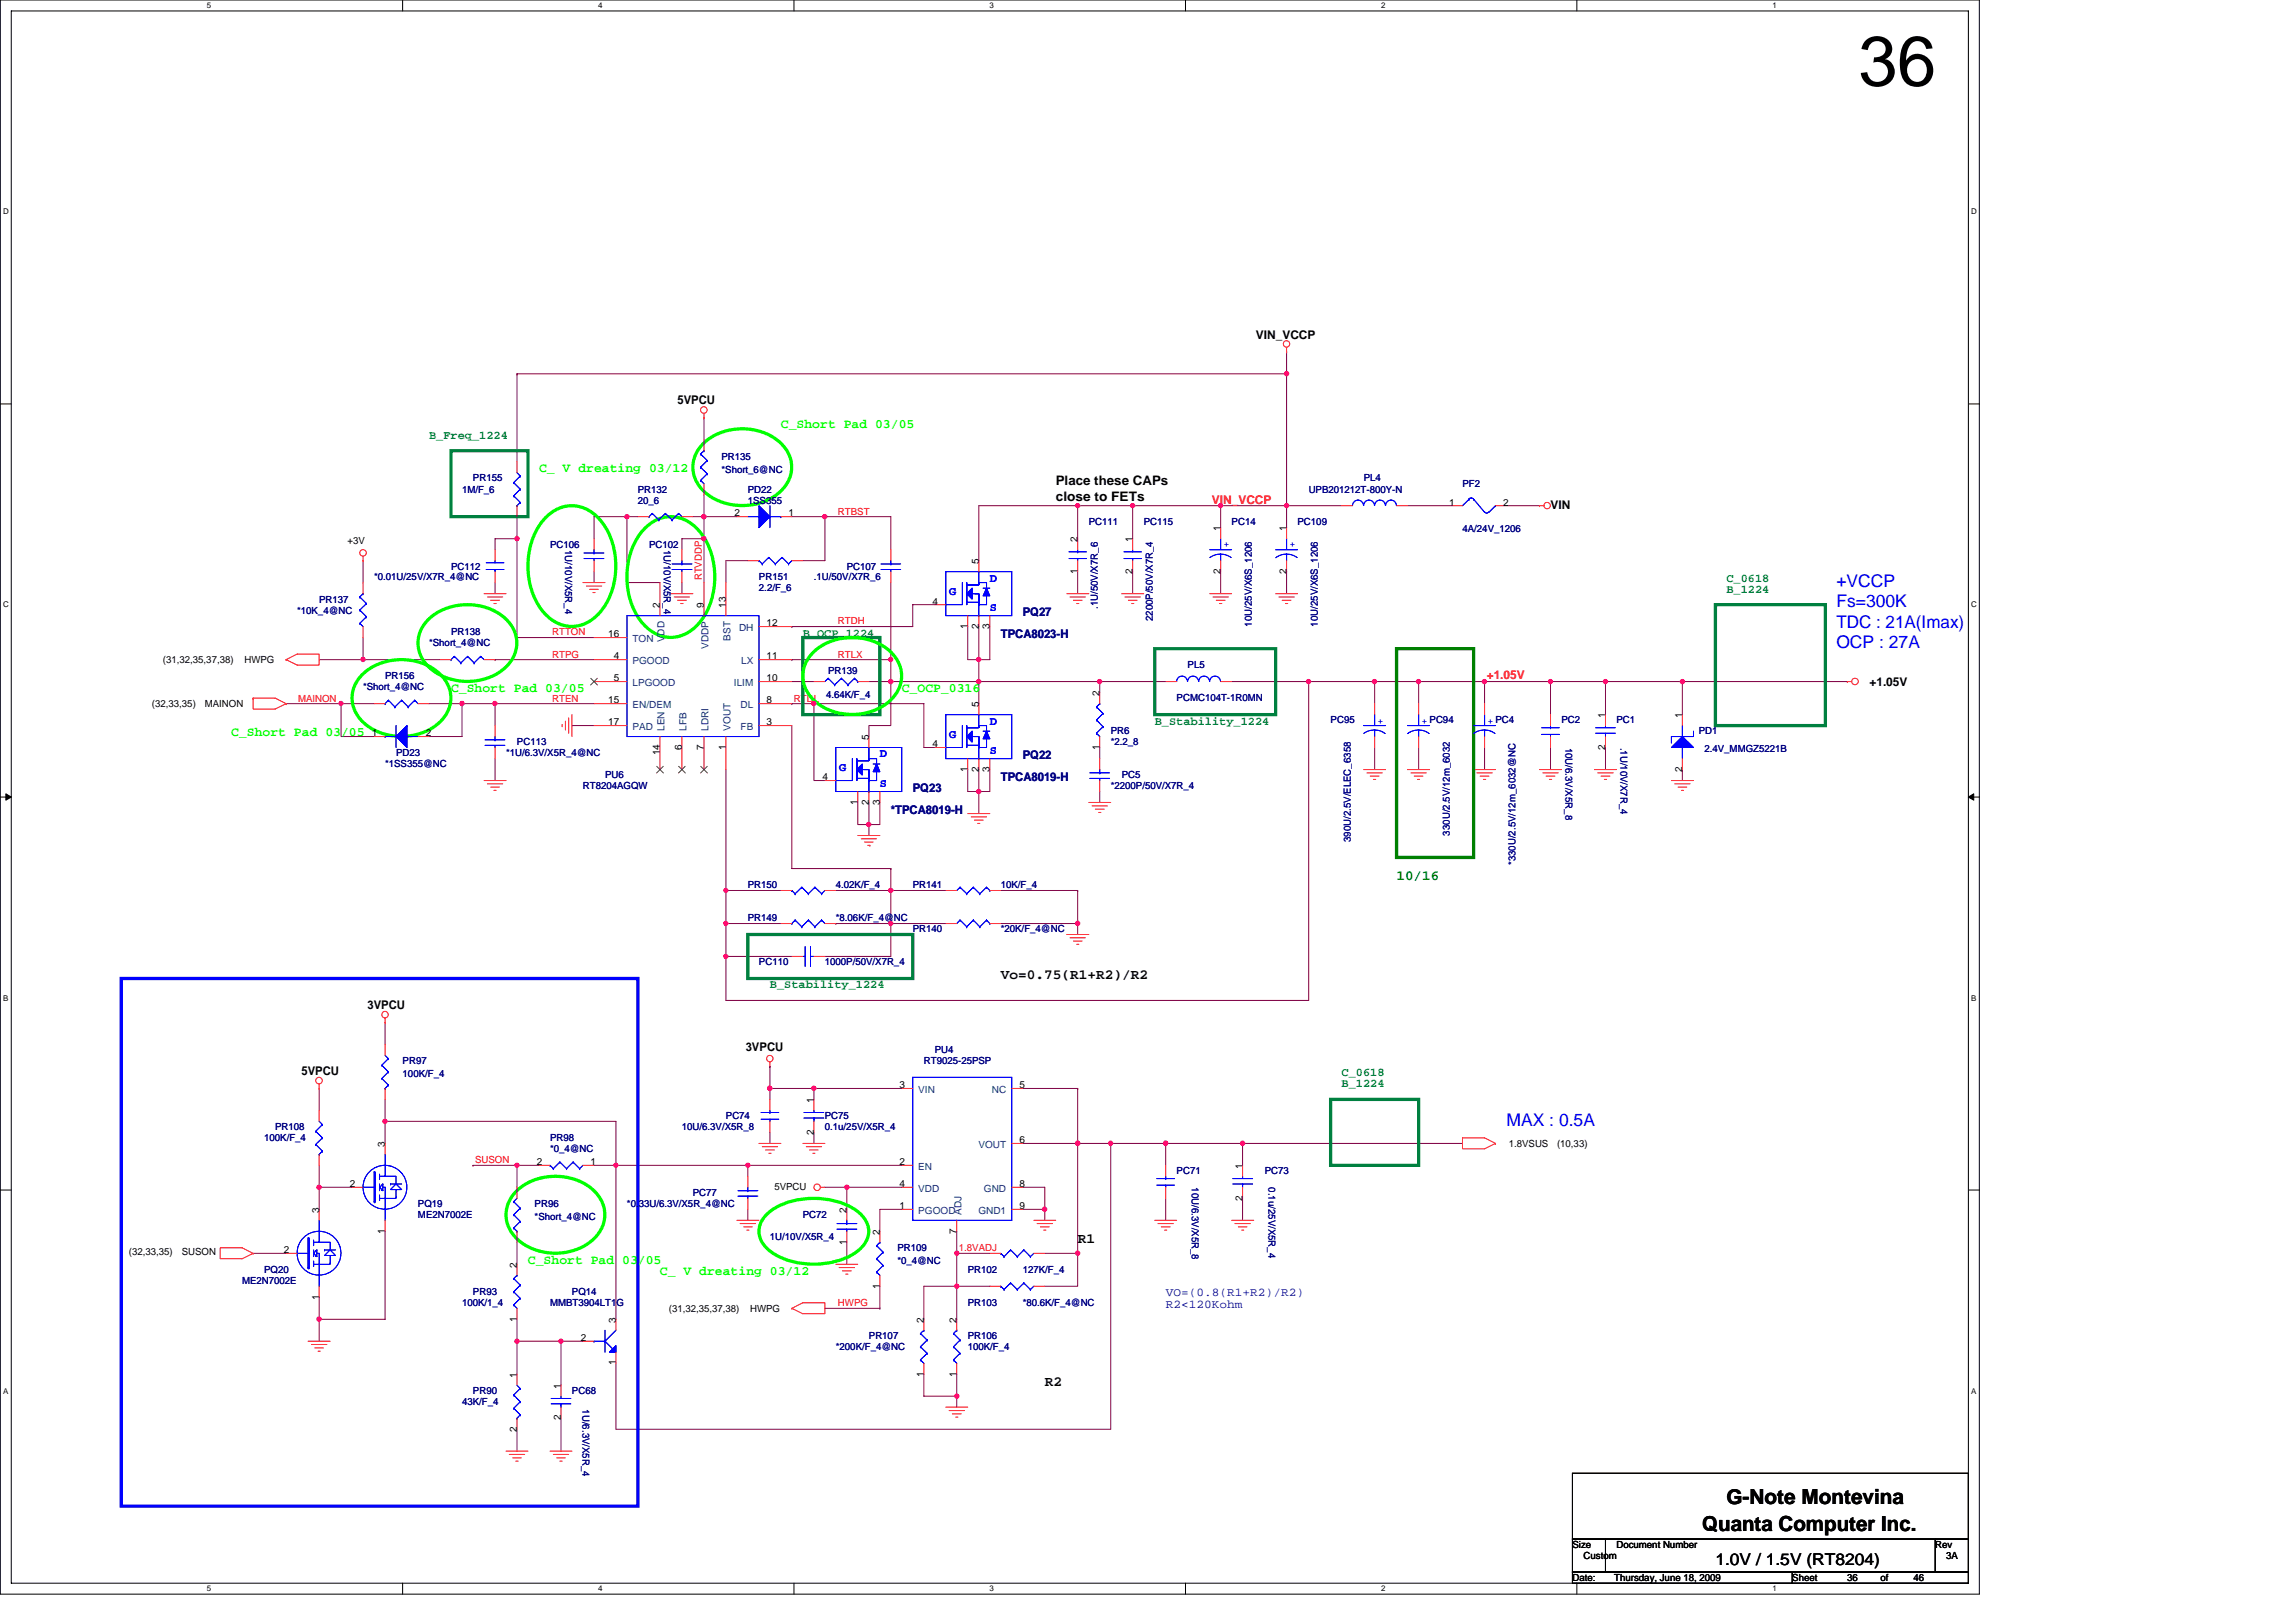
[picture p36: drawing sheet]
<svg xmlns="http://www.w3.org/2000/svg" width="297mm" height="210mm" viewBox="0 0 297 210" stroke-linecap="round" stroke-linejoin="round" font-family="sans-serif">
<defs><g id="words">
<text font-size="9.1" x="240.4" y="11.1">36</text>
<g font-size="2.7">
<text x="223.3" y="194.5">G-Note Montevina</text>
<text x="220.2" y="198.1">Quanta Computer Inc.</text>
</g>
<g font-size="2.3" fill="#00f">
<text x="237.6" y="76">+VCCP</text>
<text x="237.6" y="78.6">Fs=300K</text>
<text x="237.6" y="81.2">TDC : 21A(Imax)</text>
<text x="237.6" y="83.8">OCP : 27A</text>
<text x="194.9" y="145.7">MAX : 0.5A</text>
</g>
<text font-size="2.1" x="221.9" y="202.5">1.0V / 1.5V (RT8204)</text>
<text font-size="1.8" fill="#008000" x="180.7" y="113.9">10/16</text>
<g font-size="1.8">
<text x="129.5" y="126.7">Vo=0.75(R1+R2)/R2</text>
<text x="139.4" y="160.8">R1</text>
<text x="135.2" y="179.3">R2</text>
</g>
<g font-size="1.7" fill="#0f0">
<text x="101" y="55.4">C_Short Pad 03/05</text>
<text x="69.7" y="61.1">C_ V dreating 03/12</text>
<text x="58.4" y="89.6">C_Short Pad 03/05</text>
<text x="116.7" y="89.6">C_OCP_0316</text>
<text x="29.9" y="95.3">C_Short Pad 03/05</text>
<text x="68.3" y="163.6">C_Short Pad 03/05</text>
<text x="85.4" y="165">C_ V dreating 03/12</text>
</g>
<g font-size="1.7">
<text x="136.6" y="62.7">Place these CAPs</text>
<text x="136.6" y="64.8">close to FETs</text>
</g>
<g font-size="1.5">
<text x="162.5" y="43.8">VIN_VCCP</text>
<text x="87.6" y="52.2">5VPCU</text>
<text x="200.6" y="65.9">VIN</text>
<text x="241.8" y="88.8">+1.05V</text>
<text x="47.5" y="130.6">3VPCU</text>
<text x="96.5" y="136">3VPCU</text>
<text x="39" y="139.1">5VPCU</text>
</g>
<g font-size="1.5" fill="#008040">
<text x="55.5" y="56.8">B_Freq_1224</text>
<text x="223.3" y="76.7">B_1224</text>
<text x="223.3" y="75.2">C_0618</text>
<text x="103.9" y="82.4">B_OCP_1224</text>
<text x="149.4" y="93.7">B_Stability_1224</text>
<text x="99.6" y="127.9">B_Stability_1224</text>
<text x="173.6" y="140.7">B_1224</text>
<text x="173.6" y="139.3">C_0618</text>
</g>
<g font-size="1.5" fill="#f00">
<text x="156.8" y="65.2">VIN_VCCP</text>
<text x="192.3" y="87.9">+1.05V</text>
</g>
<g font-size="1.5" fill="#00f">
<text x="122.8" y="77">G</text>
<text x="128.1" y="75.2">D</text>
<text x="128.1" y="79.1">S</text>
<text x="122.8" y="95.4">G</text>
<text x="128.1" y="93.7">D</text>
<text x="108.6" y="99.7">G</text>
<text x="113.8" y="98">D</text>
<text x="113.8" y="101.9">S</text>
<text x="128.1" y="97.6">S</text>
</g>
<g font-size="1.5" fill="#000080">
<text x="129.5" y="82.5">TPCA8023-H</text>
<text x="132.3" y="79.7">PQ27</text>
<text x="129.5" y="101">TPCA8019-H</text>
<text x="132.3" y="98.1">PQ22</text>
<text x="115.2" y="105.3">*TPCA8019-H</text>
<text x="118.1" y="102.4">PQ23</text>
<text x="150.8" y="167.6">VO=(0.8(R1+R2)/R2)</text>
<text x="150.8" y="169.3">R2&lt;120Kohm</text>
</g>
<g font-size="1.3" fill="#000080">
<text x="93.3" y="59.5">PR135</text>
<text x="59.8" y="63.7">1M/F_6</text>
<text x="61.2" y="62.3">PR155</text>
<text x="82.5" y="63.7">PR132</text>
<text x="82.5" y="65.2">20_6</text>
<text x="93.3" y="61.2">*Short_6@NC</text>
<text x="96.7" y="63.7">PD22</text>
<text x="96.7" y="65.2">1SS355</text>
<text x="169.3" y="63.7">UPB201212T-800Y-N</text>
<text x="176.4" y="62.3">PL4</text>
<text x="189.2" y="63">PF2</text>
<text x="71.2" y="70.8">PC106</text>
<text x="73.1" y="71.1" transform="rotate(90 73.1 71.1)">1U/10V/X5R_4</text>
<text x="84" y="70.8">PC102</text>
<text x="85.9" y="71.1" transform="rotate(90 85.9 71.1)">1U/10V/X5R_4</text>
<text x="140.9" y="68">PC111</text>
<text x="148" y="68">PC115</text>
<text x="159.3" y="68">PC14</text>
<text x="167.9" y="68">PC109</text>
<text x="189.2" y="68.9">4A/24V_1206</text>
<text x="41.3" y="78">PR137</text>
<text x="48.4" y="75.1">*0.01U/25V/X7R_4@NC</text>
<text x="58.4" y="73.7">PC112</text>
<text x="98.2" y="75.1">PR151</text>
<text x="98.2" y="76.5">2.2/F_6</text>
<text x="105.3" y="75.1">.1U/50V/X7R_6</text>
<text x="109.6" y="73.7">PC107</text>
<text x="38.4" y="79.4">*10K_4@NC</text>
<text x="55.5" y="83.6">*Short_4@NC</text>
<text x="58.4" y="82.2">PR138</text>
<text x="142" y="78.8" transform="rotate(-90 142 78.8)">.1U/50V/X7R_6</text>
<text x="149.2" y="80.4" transform="rotate(-90 149.2 80.4)">2200P/50V/X7R_4</text>
<text x="161.9" y="81.1" transform="rotate(-90 161.9 81.1)">10U/25V/X6S_1206</text>
<text x="170.5" y="81.1" transform="rotate(-90 170.5 81.1)">10U/25V/X6S_1206</text>
<text x="47" y="89.3">*Short_4@NC</text>
<text x="49.8" y="87.9">PR156</text>
<text x="107.1" y="87.2">PR139</text>
<text x="153.6" y="86.5">PL5</text>
<text x="106.9" y="90.3">4.64K/F_4</text>
<text x="143.7" y="95">PR6</text>
<text x="152.2" y="90.7">PCMC104T-1R0MN</text>
<text x="172.1" y="93.6">PC95</text>
<text x="202" y="93.6">PC2</text>
<text x="209.1" y="93.6">PC1</text>
<text x="219.8" y="95">PD1</text>
<text x="49.8" y="99.3">*1SS355@NC</text>
<text x="51.2" y="97.9">PD23</text>
<text x="65.5" y="97.9">*1U/6.3V/X5R_4@NC</text>
<text x="66.9" y="96.4">PC113</text>
<text x="78.3" y="100.7">PU6</text>
<text x="143.7" y="96.4">*2.2_8</text>
<text x="145.1" y="100.7">PC5</text>
<text x="202.5" y="96.7" transform="rotate(90 202.5 96.7)">10U/6.3V/X5R_8</text>
<text x="209.7" y="96.7" transform="rotate(90 209.7 96.7)">.1U/10V/X7R_4</text>
<text x="220.5" y="97.3">2.4V_MMGZ5221B</text>
<text x="75.4" y="102.1">RT8204AGQW</text>
<text x="143.7" y="102.1">*2200P/50V/X7R_4</text>
<text x="174.7" y="108.9" transform="rotate(-90 174.7 108.9)">390U/2.5V/ELEC_6358</text>
<text x="187.6" y="108.1" transform="rotate(-90 187.6 108.1)">330U/2.5V/12m_6032</text>
<text x="196.1" y="111.9" transform="rotate(-90 196.1 111.9)">*330U/2.5V/12m_6032@NC</text>
<text x="96.7" y="119.2">PR149</text>
<text x="96.7" y="114.9">PR150</text>
<text x="108.1" y="119.2">*8.06K/F_4@NC</text>
<text x="108.1" y="114.9">4.02K/F_4</text>
<text x="118.1" y="114.9">PR141</text>
<text x="129.5" y="114.9">10K/F_4</text>
<text x="98.2" y="124.9">PC110</text>
<text x="106.7" y="124.9">1000P/50V/X7R_4</text>
<text x="118.1" y="120.6">PR140</text>
<text x="129.5" y="120.6">*20K/F_4@NC</text>
<text x="52.1" y="137.7">PR97</text>
<text x="119.5" y="137.7">RT9025-25PSP</text>
<text x="120.9" y="136.3">PU4</text>
<text x="52.1" y="139.4">100K/F_4</text>
<text x="34.2" y="147.6">100K/F_4</text>
<text x="35.6" y="146.2">PR108</text>
<text x="71.2" y="147.6">PR98</text>
<text x="71.2" y="149.1">*0_4@NC</text>
<text x="88.2" y="146.2">10U/6.3V/X5R_8</text>
<text x="93.9" y="144.8">PC74</text>
<text x="106.7" y="144.8">PC75</text>
<text x="106.7" y="146.2">0.1u/25V/X5R_4</text>
<text x="89.6" y="154.7">PC77</text>
<text x="152.2" y="151.9">PC71</text>
<text x="154.2" y="153.6" transform="rotate(90 154.2 153.6)">10U/6.3V/X5R_8</text>
<text x="163.6" y="151.9">PC73</text>
<text x="164.1" y="153.6" transform="rotate(90 164.1 153.6)">0.1u/25V/X5R_4</text>
<text x="54.1" y="156.2">PQ19</text>
<text x="54.1" y="157.6">ME2N7002E</text>
<text x="69.2" y="156.2">PR96</text>
<text x="69.2" y="157.9">*Short_4@NC</text>
<text x="81.1" y="156.2">*0.33U/6.3V/X5R_4@NC</text>
<text x="99.6" y="160.4">1U/10V/X5R_4</text>
<text x="103.9" y="157.6">PC72</text>
<text x="116.1" y="161.9">PR109</text>
<text x="31.3" y="166.1">ME2N7002E</text>
<text x="34.2" y="164.7">PQ20</text>
<text x="61.2" y="167.6">PR93</text>
<text x="74" y="167.6">PQ14</text>
<text x="116.1" y="163.6">*0_4@NC</text>
<text x="125.2" y="164.7">PR102</text>
<text x="132.3" y="164.7">127K/F_4</text>
<text x="59.8" y="169">100K/1_4</text>
<text x="71.2" y="169">MMBT3904LT1G</text>
<text x="112.4" y="173.2">PR107</text>
<text x="125.2" y="173.2">PR106</text>
<text x="125.2" y="169">PR103</text>
<text x="132.3" y="169">*80.6K/F_4@NC</text>
<text x="108.1" y="174.7">*200K/F_4@NC</text>
<text x="125.2" y="174.7">100K/F_4</text>
<text x="59.8" y="181.8">43K/F_4</text>
<text x="61.2" y="180.4">PR90</text>
<text x="74" y="180.4">PC68</text>
<text x="75.4" y="182.4" transform="rotate(90 75.4 182.4)">1U/6.3V/X5R_4</text>
</g>
<g font-size="1.3">
<text x="187.5" y="65.4">1</text>
<text x="194.5" y="65.4">2</text>
<text x="45" y="70.4">+3V</text>
<text x="95" y="66.8">2</text>
<text x="102" y="66.8">1</text>
<text x="139.4" y="70.1" transform="rotate(-90 139.4 70.1)">2</text>
<text x="146.5" y="70.1" transform="rotate(-90 146.5 70.1)">1</text>
<text x="157.9" y="68.7" transform="rotate(-90 157.9 68.7)">1</text>
<text x="166.4" y="68.7" transform="rotate(-90 166.4 68.7)">1</text>
<text x="126.6" y="73" transform="rotate(-90 126.6 73)">5</text>
<text x="139.4" y="74.3" transform="rotate(-90 139.4 74.3)">1</text>
<text x="146.5" y="74.3" transform="rotate(-90 146.5 74.3)">2</text>
<text x="157.9" y="74.3" transform="rotate(-90 157.9 74.3)">2</text>
<text x="166.4" y="74.3" transform="rotate(-90 166.4 74.3)">2</text>
<text x="78.7" y="82.5">16</text>
<text x="85.4" y="78.7" transform="rotate(-90 85.4 78.7)">2</text>
<text x="91.1" y="78.7" transform="rotate(-90 91.1 78.7)">9</text>
<text x="93.9" y="78.7" transform="rotate(-90 93.9 78.7)">13</text>
<text x="99.2" y="81">12</text>
<text x="120.6" y="78.2">4</text>
<text x="125.2" y="81.4" transform="rotate(-90 125.2 81.4)">1</text>
<text x="126.6" y="81.4" transform="rotate(-90 126.6 81.4)">2</text>
<text x="128" y="81.4" transform="rotate(-90 128 81.4)">3</text>
<text x="21.1" y="85.8">(31,32,35,37,38)</text>
<text x="31.6" y="85.8">HWPG</text>
<text x="79.4" y="85.3">4</text>
<text x="79.4" y="88.2">5</text>
<text x="99.2" y="85.3">11</text>
<text x="99.2" y="88.2">10</text>
<text x="19.7" y="91.5">(32,33,35)</text>
<text x="26.5" y="91.5">MAINON</text>
<text x="48.1" y="95.3">1</text>
<text x="55.1" y="95.3">2</text>
<text x="78.7" y="91">15</text>
<text x="78.7" y="93.9">17</text>
<text x="99.2" y="93.9">3</text>
<text x="99.2" y="91">8</text>
<text x="112.4" y="95.7" transform="rotate(-90 112.4 95.7)">5</text>
<text x="126.6" y="91.5" transform="rotate(-90 126.6 91.5)">5</text>
<text x="142.3" y="90" transform="rotate(-90 142.3 90)">2</text>
<text x="207.7" y="92.9" transform="rotate(-90 207.7 92.9)">1</text>
<text x="217.6" y="92.9" transform="rotate(-90 217.6 92.9)">1</text>
<text x="85.4" y="97.7" transform="rotate(-90 85.4 97.7)">14</text>
<text x="88.2" y="97" transform="rotate(-90 88.2 97)">6</text>
<text x="91.1" y="97" transform="rotate(-90 91.1 97)">7</text>
<text x="93.9" y="97" transform="rotate(-90 93.9 97)">1</text>
<text x="106.4" y="101">4</text>
<text x="120.6" y="96.7">4</text>
<text x="125.2" y="99.9" transform="rotate(-90 125.2 99.9)">1</text>
<text x="126.6" y="99.9" transform="rotate(-90 126.6 99.9)">2</text>
<text x="128" y="99.9" transform="rotate(-90 128 99.9)">3</text>
<text x="142.3" y="97" transform="rotate(-90 142.3 97)">1</text>
<text x="207.7" y="97" transform="rotate(-90 207.7 97)">2</text>
<text x="217.6" y="99.9" transform="rotate(-90 217.6 99.9)">2</text>
<text x="111" y="104.1" transform="rotate(-90 111 104.1)">1</text>
<text x="112.4" y="104.1" transform="rotate(-90 112.4 104.1)">2</text>
<text x="113.8" y="104.1" transform="rotate(-90 113.8 104.1)">3</text>
<text x="105.3" y="142.7" transform="rotate(-90 105.3 142.7)">1</text>
<text x="116.4" y="140.8">3</text>
<text x="131.9" y="140.8">5</text>
<text x="49.8" y="148.4" transform="rotate(-90 49.8 148.4)">3</text>
<text x="105.3" y="146.8" transform="rotate(-90 105.3 146.8)">2</text>
<text x="131.9" y="147.9">6</text>
<text x="195.2" y="148.4">1.8VSUS</text>
<text x="201.4" y="148.4">(10,33)</text>
<text x="45.3" y="153.6">2</text>
<text x="69.4" y="150.7">2</text>
<text x="76.4" y="150.7">1</text>
<text x="100.2" y="153.9">5VPCU</text>
<text x="116.4" y="150.7">2</text>
<text x="116.4" y="153.6">4</text>
<text x="131.9" y="153.6">8</text>
<text x="160.7" y="155.3" transform="rotate(-90 160.7 155.3)">2</text>
<text x="160.7" y="151.2" transform="rotate(-90 160.7 151.2)">1</text>
<text x="41.3" y="156.9" transform="rotate(-90 41.3 156.9)">3</text>
<text x="49.8" y="159.6" transform="rotate(-90 49.8 159.6)">1</text>
<text x="109.5" y="161" transform="rotate(-90 109.5 161)">1</text>
<text x="109.5" y="156.9" transform="rotate(-90 109.5 156.9)">2</text>
<text x="113.8" y="159.7" transform="rotate(-90 113.8 159.7)">2</text>
<text x="116.4" y="156.4">1</text>
<text x="123.8" y="159.6" transform="rotate(-90 123.8 159.6)">7</text>
<text x="131.9" y="156.4">9</text>
<text x="16.7" y="162.4">(32,33,35)</text>
<text x="23.5" y="162.4">SUSON</text>
<text x="36.7" y="162.1">2</text>
<text x="66.9" y="164" transform="rotate(-90 66.9 164)">2</text>
<text x="113.8" y="166.7" transform="rotate(-90 113.8 166.7)">1</text>
<text x="41.3" y="168.1" transform="rotate(-90 41.3 168.1)">1</text>
<text x="66.9" y="171" transform="rotate(-90 66.9 171)">1</text>
<text x="75.1" y="173.5">2</text>
<text x="79.7" y="171.1" transform="rotate(-90 79.7 171.1)">3</text>
<text x="86.5" y="169.7">(31,32,35,37,38)</text>
<text x="97" y="169.7">HWPG</text>
<text x="119.5" y="171.1" transform="rotate(-90 119.5 171.1)">2</text>
<text x="123.8" y="171.1" transform="rotate(-90 123.8 171.1)">2</text>
<text x="66.9" y="178.2" transform="rotate(-90 66.9 178.2)">1</text>
<text x="72.6" y="179.6" transform="rotate(-90 72.6 179.6)">1</text>
<text x="79.7" y="176.7" transform="rotate(-90 79.7 176.7)">1</text>
<text x="119.5" y="178.1" transform="rotate(-90 119.5 178.1)">1</text>
<text x="123.8" y="178.1" transform="rotate(-90 123.8 178.1)">1</text>
<text x="66.9" y="185.2" transform="rotate(-90 66.9 185.2)">2</text>
<text x="72.6" y="183.8" transform="rotate(-90 72.6 183.8)">2</text>
<text x="203.4" y="200.3">Size</text>
<text x="204.9" y="201.7">Custom</text>
<text x="209.1" y="200.3">Document Number</text>
<text x="250.4" y="200.3">Rev</text>
<text x="251.8" y="201.7">3A</text>
<text x="203.4" y="204.5">Date:</text>
<text x="208.8" y="204.5">Thursday, June 18, 2009</text>
<text x="231.9" y="204.5">Sheet</text>
<text x="239" y="204.5">36</text>
<text x="243.3" y="204.5">of</text>
<text x="247.5" y="204.5">46</text>
</g>
<g font-size="1.3" fill="#f00">
<text x="108.4" y="66.6">RTBST</text>
<text x="90.8" y="75.1" transform="rotate(-90 90.8 75.1)">RTVDDP</text>
<text x="71.4" y="82.2">RTTON</text>
<text x="108.4" y="80.8">RTDH</text>
<text x="71.4" y="85.1">RTPG</text>
<text x="108.4" y="85.1">RTLX</text>
<text x="38.6" y="90.8">MAINON</text>
<text x="71.4" y="90.8">RTEN</text>
<text x="102.7" y="90.8">RTDL</text>
<text x="61.5" y="150.5">SUSON</text>
<text x="124.1" y="161.9">1.8VADJ</text>
<text x="108.4" y="169">HWPG</text>
</g>
<g font-size="1.3" fill="#00f">
<text x="158.3" y="70.7">+</text>
<text x="166.9" y="70.7">+</text>
<text x="178.3" y="93.6">+</text>
<text x="184" y="93.6">+ PC94</text>
<text x="192.5" y="93.6">+ PC4</text>
</g>
<g font-size="1.3" fill="#004080">
<text x="81.8" y="83.1">TON</text>
<text x="86" y="83.1" transform="rotate(-90 86 83.1)">VDD</text>
<text x="91.7" y="84" transform="rotate(-90 91.7 84)">VDDP</text>
<text x="94.5" y="82.9" transform="rotate(-90 94.5 82.9)">BST</text>
<text x="95.6" y="81.6">DH</text>
<text x="81.8" y="85.9">PGOOD</text>
<text x="81.8" y="88.8">LPGOOD</text>
<text x="95" y="88.8">ILIM</text>
<text x="95.9" y="85.9">LX</text>
<text x="81.8" y="91.6">EN/DEM</text>
<text x="81.8" y="94.4">PAD</text>
<text x="86" y="94.6" transform="rotate(-90 86 94.6)">LEN</text>
<text x="88.8" y="94.6" transform="rotate(-90 88.8 94.6)">LFB</text>
<text x="91.7" y="94.6" transform="rotate(-90 91.7 94.6)">LDRI</text>
<text x="94.5" y="94.6" transform="rotate(-90 94.5 94.6)">VOUT</text>
<text x="95.8" y="94.4">FB</text>
<text x="95.8" y="91.6">DL</text>
<text x="118.8" y="141.4">VIN</text>
<text x="128.3" y="141.4">NC</text>
<text x="126.6" y="148.5">VOUT</text>
<text x="118.8" y="151.3">EN</text>
<text x="118.8" y="154.2">VDD</text>
<text x="127.3" y="154.2">GND</text>
<text x="118.8" y="157">PGOOD</text>
<text x="124.4" y="157.2" transform="rotate(-90 124.4 157.2)">ADJ</text>
<text x="126.6" y="157">GND1</text>
</g>
<g font-size="1">
<text x="26.8" y="1.1">5</text>
<text x="77.4" y="1.1">4</text>
<text x="128" y="1.1">3</text>
<text x="178.7" y="1.1">2</text>
<text x="229.3" y="1.1">1</text>
<text x=".4" y="27.7">D</text>
<text x="255" y="27.7">D</text>
<text x=".4" y="78.6">C</text>
<text x="255" y="78.6">C</text>
<text x=".4" y="129.5">B</text>
<text x="255" y="129.5">B</text>
<text x=".4" y="180.3">A</text>
<text x="255" y="180.3">A</text>
<text x="26.8" y="205.9">5</text>
<text x="77.4" y="205.9">4</text>
<text x="128" y="205.9">3</text>
<text x="178.7" y="205.9">2</text>
<text x="229.3" y="205.9">1</text>
</g>
</g></defs>
<path d="M0 0h256.1v206.2h-256.1zM1.5 1.4h253.2v203.4h-253.2z" fill="none" stroke="#000" stroke-width=".13"/>
<g fill="#fff">
<path d="M26.8 .1h.5v1.2h-.5z"/>
<path d="M26.8 205h.5v1.1h-.5z"/>
</g>
<path d="M52.1 0v1.4M52.1 204.8v1.4" fill="none" stroke="#000" stroke-width=".13"/>
<g fill="#fff">
<path d="M77.4 .1h.6v1.2h-.6z"/>
<path d="M77.4 205h.6v1.1h-.6z"/>
</g>
<path d="M102.7 0v1.4M102.7 204.8v1.4" fill="none" stroke="#000" stroke-width=".13"/>
<g fill="#fff">
<path d="M128 .1h.6v1.2h-.6z"/>
<path d="M128 205h.6v1.1h-.6z"/>
</g>
<path d="M153.4 0v1.4M153.4 204.8v1.4" fill="none" stroke="#000" stroke-width=".13"/>
<g fill="#fff">
<path d="M178.7 .1h.5v1.2h-.5z"/>
<path d="M178.7 205h.5v1.1h-.5z"/>
</g>
<path d="M204 0v1.4M204 204.8v1.4" fill="none" stroke="#000" stroke-width=".13"/>
<g fill="#fff">
<path d="M229.3 .1h.6v1.2h-.6z"/>
<path d="M229.3 205h.6v1.1h-.6z"/>
<path d="M.4 26.8h.7v1.2h-.7z"/>
<path d="M255 26.8h.7v1.2h-.7z"/>
<path d="M.4 77.7h.7v1.1h-.7z"/>
<path d="M255 77.7h.7v1.1h-.7z"/>
</g>
<path d="M0 52.3h1.5M254.7 52.3h1.4" fill="none" stroke="#000" stroke-width=".13"/>
<g fill="#fff">
<path d="M.4 128.5h.7v1.2h-.7z"/>
<path d="M255 128.5h.7v1.2h-.7z"/>
</g>
<path d="M0 103.1h1.5M254.7 103.1h1.4" fill="none" stroke="#000" stroke-width=".13"/>
<path d="M.8 102.7l.7 .4-.7 .4zM254.7 103.1l.7-.4v.8z" fill="#000" stroke="#000" stroke-width=".13"/>
<g fill="#fff">
<path d="M.4 179.4h.7v1.1h-.7z"/>
<path d="M255 179.4h.7v1.1h-.7z"/>
</g>
<path d="M0 154h1.5M254.7 154h1.4M203.4 190.6h51.3v8.5h-51.3zM203.4 199.1h4.3v4.3h-4.3zM207.7 199.1h42.7v4.3h-42.7zM250.4 199.1h4.3v4.3h-4.3zM203.4 203.4h28.5v1.4h-28.5zM231.9 203.4h22.8v1.4h-22.8z" fill="none" stroke="#000" stroke-width=".13"/>
<g fill="none" stroke="#800040" stroke-width=".13">
<path d="M66.9 48.4h.1M66.9 48.4v11.3M66.9 48.4h99.6M91.1 54v2.9M166.5 45.5v2.9M166.5 48.4v17M47 72.5v2.9M64 75.4v1.4M66.9 69.7h-2.9v1.4M66.9 66.8v2.9M66.9 69.7h.1M66.9 69.7v12.8"/>
<path d="M76.9 74v1.4M81.1 66.8h1.4M81.1 66.8h-4.2v2.9M81.1 66.8v8.6h4.3M81.1 66.8h.1M88.2 75.4v1.4M89.6 66.8h1.5M91.1 64v2.8M91.1 69.7h-2.9v1.4M91.1 66.8h.1M91.1 69.7h.1M91.1 66.8v8.6"/>
<path d="M91.1 66.8h4.2M96.7 72.5h-2.8v2.9M102.4 66.8h4.3M106.7 66.8v5.7h-2.8M106.7 66.8h.1M106.7 66.8h8.5v4.3M115.2 75.4v9.9M120.9 78.2h-2.8v2.9h-15.7M139.4 65.4h-12.8v7.1M139.4 65.4h7.1v4.3M139.4 65.4h.1M139.4 65.4v4.3"/>
<path d="M139.4 74v2.8M146.5 74v2.8M146.5 65.4h.1M146.5 65.4h11.4M157.9 65.4h8.6M157.9 74v2.8M157.9 65.4v2.9M166.5 74v2.8M166.5 65.4h.1M166.5 65.4v2.9M166.5 65.4h7.1M182.1 65.4h5.7"/>
<path d="M194.9 65.4h4.3M37 91h.1M37 91h7.1M41.3 85.3h5.7M44.1 91v4.3h4.3M44.1 91h.1M44.1 91h4.3M47 82.5v2.8M47 85.3h.1M47 85.3h9.9M55.5 91h4.3M59.8 91v4.3h-4.3"/>
<path d="M59.8 91h.1M59.8 91h17.1M64 98.1v2.9M64 91h.1M64 85.3h.1M64 91v2.9M64 85.3h12.9M66.9 82.5h.1M66.9 82.5h10M74 93.9h2.9M93.9 99.6v15.6M102.4 88.2h2.9"/>
<path d="M102.4 81.1h.1M102.4 85.3h.1M102.4 93.9v18.5h12.8M102.4 91h.1M102.4 91h2.9M102.4 85.3h12.8M105.3 91h14.2v5.7h1.4M105.3 91v10h1.4M105.3 91h.1M112.4 88.2h2.8M115.2 88.2h.1M115.2 85.3h.1"/>
<path d="M115.2 88.2v5.7h-2.8v1.4M115.2 85.3v2.9M115.2 88.2h11.4M125.2 99.6v2.8h1.4M125.2 81.1v4.2h1.4M126.6 99.6v2.8M126.6 81.1v4.2M126.6 85.3h.1M126.6 88.2h15.7M126.6 88.2v2.8M126.6 85.3v2.9M128.1 99.6v2.8h-1.5"/>
<path d="M128.1 81.1v4.2h-1.5M142.3 88.2v1.4M142.3 96.7v1.4M142.3 88.2h.1M142.3 88.2h8.5M159.3 88.2h10M169.3 88.2v41.2h-75.4v-5.7M169.3 88.2h.1M169.3 88.2h8.5M177.8 96.7v2.9M177.8 88.2v2.8M177.8 88.2h5.7v2.8"/>
<path d="M177.8 88.2h.1M183.5 96.7v2.9M183.5 88.2h8.6v2.8M183.5 88.2h.1M192.1 88.2h.1M192.1 96.7v2.9M192.1 88.2h25.6M200.6 88.2v4.3M200.6 96.7v2.9M200.6 88.2h.1M207.7 88.2h.1M207.7 88.2v4.3"/>
<path d="M207.7 96.7v2.9M217.7 88.2v4.3M217.7 99.6v1.4M217.7 88.2h21.3M93.9 115.2v4.3h7.1M93.9 115.2h.1M93.9 115.2h7.1M93.9 119.5v4.2M108.1 115.2h7.1M108.1 119.5h.1M108.1 119.5h7.1M111 103.8v2.9h1.4"/>
<path d="M112.4 106.7h.1M112.4 106.7v1.4M112.4 103.8v2.9M113.8 103.8v2.9h-1.4M115.2 112.4h.1M115.2 119.5h7.2M115.2 119.5v4.2h-8.5M115.2 115.2h7.2M115.2 115.2h.1M115.2 112.4v7.1M126.6 102.4v2.9M126.6 102.4h.1"/>
<path d="M129.5 115.2h9.9M129.5 119.5h9.9M139.4 115.2h.1M139.4 119.5v1.4M139.4 115.2v4.3M142.3 102.4v1.4M49.8 132.3v2.8M93.9 123.7h.1M93.9 123.7h8.5M99.6 138h.1M99.6 138v2.8M41.3 150.8v2.8h4.2"/>
<path d="M41.3 140.8v2.9M41.3 153.6h.1M41.3 153.6v2.9M49.8 159.3v11.4h-8.5v-2.9M49.8 142.2v2.9M49.8 145.1h.1M49.8 145.1v2.8M49.8 145.1h29.9v5.7M61.2 150.8h5.7v2.8M61.2 150.8h.1M66.9 150.8h2.8M76.9 150.8h2.8"/>
<path d="M79.7 150.8v19.9M79.7 150.8h.1M79.7 150.8h37M96.7 150.8h.1M96.7 150.8v1.4M96.7 156.5v1.4M99.6 146.5v1.4M99.6 140.8v1.4M99.6 140.8h.1M99.6 140.8h5.7M105.3 140.8h11.4M105.3 146.5v1.4"/>
<path d="M105.3 140.8v1.4M106.7 153.6h2.9v2.9M109.6 153.6h.1M109.6 153.6h7.1M116.7 156.5h-2.9v2.8M123.8 159.3v2.9M132.3 147.9h7.1M132.3 153.6h2.9v2.9M132.3 156.5h2.9M132.3 140.8h7.1M135.2 156.5h.1M135.2 156.5v1.4"/>
<path d="M139.4 147.9h.1M139.4 140.8h.1M139.4 147.9h4.3M139.4 140.8v21.4M143.7 147.9v37h-64v-8.5M143.7 147.9h.1M143.7 147.9h45.5M150.8 147.9h.1M150.8 147.9v2.9M150.8 155v2.9M160.8 147.9v2.9M160.8 155v2.9"/>
<path d="M189.2 147.9h.1M32.7 162.2h4.3M41.3 170.7h.1M41.3 170.7v2.8M66.9 160.7v2.9M66.9 173.5v4.3M66.9 170.7v2.8M66.9 173.5h.1M66.9 173.5h8.5M72.6 173.5v5.7M72.6 173.5h.1M106.7 169.3h7.1"/>
<path d="M109.6 160.7v2.9M113.8 169.3h.1M113.8 166.4v2.9M119.5 177.8v2.8h4.3M123.8 162.2v4.2h4.3M123.8 162.2h.1M123.8 166.4h-4.3v4.3M123.8 166.4h.1M123.8 177.8v2.8M123.8 166.4v4.3M123.8 162.2h4.3M135.2 162.2h4.2"/>
<path d="M139.4 162.2v4.2h-4.2M66.9 184.9v2.8M72.6 183.5v4.2M123.8 180.6h.1M123.8 180.6v1.5"/>
</g>
<g fill="#f0f" stroke="#f0f" stroke-width=".13">
<circle cx="115.2" cy="115.2" r=".27"/>
<circle cx="59.8" cy="91" r=".28"/>
<circle cx="44.1" cy="91" r=".27"/>
<circle cx="64" cy="91" r=".28"/>
<circle cx="126.6" cy="102.4" r=".28"/>
<circle cx="217.6" cy="88.2" r=".28"/>
<circle cx="207.7" cy="88.2" r=".27"/>
<circle cx="166.5" cy="65.4" r=".27"/>
<circle cx="139.4" cy="65.4" r=".27"/>
<circle cx="192" cy="88.2" r=".28"/>
<circle cx="157.9" cy="65.4" r=".27"/>
<circle cx="146.5" cy="65.4" r=".27"/>
<circle cx="126.6" cy="88.2" r=".28"/>
<circle cx="115.2" cy="88.2" r=".27"/>
<circle cx="47" cy="85.3" r=".28"/>
<circle cx="126.6" cy="85.3" r=".28"/>
<circle cx="91.1" cy="66.8" r=".28"/>
<circle cx="93.9" cy="123.7" r=".27"/>
<circle cx="166.4" cy="48.3" r=".28"/>
<circle cx="81.1" cy="66.8" r=".28"/>
<circle cx="91.1" cy="69.7" r=".28"/>
<circle cx="169.3" cy="88.2" r=".28"/>
<circle cx="106.7" cy="66.8" r=".28"/>
<circle cx="93.9" cy="119.5" r=".27"/>
<circle cx="93.9" cy="115.2" r=".27"/>
<circle cx="66.9" cy="69.7" r=".28"/>
<circle cx="115.2" cy="85.3" r=".27"/>
<circle cx="139.4" cy="119.5" r=".28"/>
<circle cx="200.6" cy="88.2" r=".27"/>
<circle cx="115.2" cy="119.5" r=".27"/>
<circle cx="177.8" cy="88.2" r=".28"/>
<circle cx="142.3" cy="88.2" r=".28"/>
<circle cx="123.8" cy="162.1" r=".28"/>
<circle cx="72.6" cy="173.5" r=".27"/>
<circle cx="66.9" cy="150.8" r=".27"/>
<circle cx="139.4" cy="162.1" r=".28"/>
<circle cx="139.4" cy="147.9" r=".28"/>
<circle cx="66.9" cy="173.5" r=".28"/>
<circle cx="109.6" cy="153.6" r=".28"/>
<circle cx="123.8" cy="166.4" r=".28"/>
<circle cx="160.8" cy="147.9" r=".28"/>
<circle cx="150.8" cy="147.9" r=".27"/>
<circle cx="143.7" cy="147.9" r=".27"/>
<circle cx="135.1" cy="156.4" r=".28"/>
<circle cx="99.6" cy="140.8" r=".28"/>
<circle cx="96.8" cy="150.8" r=".27"/>
<circle cx="105.3" cy="140.8" r=".28"/>
<circle cx="79.7" cy="150.8" r=".27"/>
<circle cx="123.8" cy="180.6" r=".28"/>
<circle cx="183.5" cy="88.2" r=".28"/>
<circle cx="41.3" cy="153.6" r=".28"/>
<circle cx="41.3" cy="170.7" r=".28"/>
<circle cx="49.8" cy="145.1" r=".28"/>
<circle cx="112.4" cy="106.7" r=".28"/>
<circle cx="105.3" cy="91" r=".28"/>
</g>
<g fill="none" stroke="#f00" stroke-width=".13">
<path d="M66.9 59.7v1.5M91.1 54h.1M91.1 53.5v.5M91.1 56.9v1.4M166.5 45.5h.1M166.5 44.9v.6M47 72.5h.1M47 72v.5M47 75.4v1.4M62.6 76.8h2.9M63.1 77.2h1.9M63.5 77.7h1.1"/>
<path d="M63.9 78.1h.3M64 71.1v1.4M64 74v1.4M66.9 65.4v1.4M75.4 75.4h2.9M75.9 75.8h1.9M76.3 76.2h1.1M76.7 76.7h.3M76.9 69.7v1.4M76.9 72.5v1.5M82.5 66.8h1.5M85.4 75.4v4.3"/>
<path d="M86.8 76.8h2.8M87.2 77.2h2M87.6 77.7h1.2M88.1 78.1h.3M88.2 66.8h1.4M88.2 71.1v1.4M88.2 74v1.4M91.1 62.6v1.4M91.1 75.4v4.3M93.9 75.4v4.3M95.3 66.8h1.4M96.7 72.5h1.5"/>
<path d="M101 66.8h1.4M102.4 72.5h1.5M115.2 71.1v1.4M115.2 74v1.4M120.9 78.2h1.5M125.2 79.7v1.4M126.6 72.5v1.5M126.6 79.7v1.4M128.1 79.7v1.4M138 76.8h2.9M138.4 77.2h2M138.9 77.7h1.1"/>
<path d="M139.3 78.1h.3M139.4 69.7v1.4M139.4 72.5v1.5M145.1 76.8h2.9M145.5 77.2h2M146 77.7h1.1M146.4 78.1h.3M146.5 69.7v1.4M146.5 72.5v1.5M156.5 76.8h2.8M156.9 77.2h2M157.3 77.7h1.2"/>
<path d="M157.8 78.1h.3M157.9 68.3v1.4M157.9 72.5v1.5M165 76.8h2.9M165.5 77.2h1.9M165.9 77.7h1.1M166.3 78.1h.3M166.5 68.3v1.4M166.5 72.5v1.5M173.6 65.4h1.4M180.7 65.4h1.4M187.8 65.4h1.4"/>
<path d="M193.5 65.4h1.4M199.2 65.4h.1M199.2 65.4h.5M32.7 90.3h2.9l1.4 .7M32.7 90.3v1.4h2.9l1.4-.7M32.7 90.3h.1M37 91h.1M37 85.3l1.4-.7h2.9v1.4h-2.9zM37 85.3h.1M47 81.1v1.4M48.4 91h1.4M48.4 95.3h1.4"/>
<path d="M54.1 91h1.4M54.1 95.3h1.4M56.9 85.3h1.5M62.6 85.3h1.4M64 93.9v1.4M64 96.7v1.4M72.7 93.7v.3M73.1 93.3v1.1M73.6 92.9v2M74 92.5v2.8M76.9 88.2h4.2M76.9 93.9h4.2"/>
<path d="M76.9 85.3h4.2M76.9 91h4.2M76.9 82.5h4.2M85.4 95.3v4.3M88.2 95.3v4.3M91.1 95.3v4.3M93.9 95.3v4.3M98.2 88.2h4.2M98.2 93.9h4.2M98.2 85.3h4.2M98.2 91h4.2M98.2 81.1h4.2"/>
<path d="M105.3 88.2h1.4M111 88.2h1.4M112.4 95.3v1.4M120.9 96.7h1.5M125.2 98.1v1.5M126.6 91v1.5M126.6 98.1v1.5M128.1 98.1v1.5M142.3 89.6v1.4M142.3 95.3v1.4M142.3 98.1v1.5M150.8 88.2h1.4"/>
<path d="M157.9 88.2h1.4M176.4 99.6h2.9M176.8 100h2M177.8 91v1.5M177.8 95.3v1.4M182.1 99.6h2.9M182.5 100h2M183.5 91v1.5M183.5 95.3v1.4M190.6 99.6h2.9M191.1 100h2M192.1 91v1.5"/>
<path d="M192.1 95.3v1.4M199.2 99.6h2.8M199.6 100h2M200.6 92.5v1.4M200.6 95.3v1.4M206.3 99.6h2.8M206.7 100h2M207.7 92.5v1.4M207.7 95.3v1.4M217.7 92.5v1.4M217.7 98.1v1.5M239 88.2h.1"/>
<path d="M239 88.2h.6M62.6 101h2.9M63.1 101.4h1.9M63.5 101.8h1.1M63.9 102.3h.3M101 119.5h1.4M101 115.2h1.4M106.7 119.5h1.4M106.7 101h1.4M106.7 115.2h1.4M111 108.1h2.8M111 102.4v1.4"/>
<path d="M111.4 108.5h2M111.8 108.9h1.2M112.3 109.4h.2M112.4 102.4v1.4M112.5 109.4h.1M113.8 102.4v1.4M122.4 119.5h1.4M122.4 115.2h1.4M125.2 105.3h2.9M125.6 105.7h2M126.1 106.1h1.1M126.5 106.5h.3"/>
<path d="M128.1 119.5h1.4M128.1 115.2h1.4M140.9 103.8h2.8M141.3 104.3h2M141.7 104.7h1.2M142.1 105.1h.3M142.3 101v1.4M177.3 100.4h1.1M177.7 100.8h.3M183 100.4h1.1M183.4 100.8h.3M191.5 100.4h1.1"/>
<path d="M191.9 100.8h.3M200 100.4h1.2M200.4 100.8h.3M207.1 100.4h1.2M207.6 100.8h.3M216.2 101h2.9M216.7 101.4h1.9M217.1 101.8h1.1M217.5 102.3h.3M49.8 132.3h.1M49.8 131.7v.6M49.8 135.1v1.4"/>
<path d="M99.6 137.4v.6M102.4 123.7h1.5M105.3 123.7h1.4M138 120.9h2.9M138.4 121.3h2M138.9 121.8h1.1M139.3 122.2h.3M41.3 140.8h.1M41.3 140.3v.5M41.3 143.7v1.4M41.3 149.4v1.4M41.3 156.5v1.4"/>
<path d="M45.5 153.6h1.5M49.8 140.8v1.4M49.8 147.9v1.5M49.8 157.9v1.4M66.9 153.6v1.4M66.9 159.3v1.4M69.7 150.8h1.5M75.4 150.8h1.5M95.3 157.9h2.9M95.8 158.3h1.9M96.2 158.7h1.1M96.6 159.2h.3"/>
<path d="M96.7 152.2v1.4M96.7 155v1.5M98.2 147.9h2.8M98.6 148.4h2M99 148.8h1.2M99.5 149.2h.3M99.6 142.2v1.5M99.6 145.1v1.4M103.9 147.9h2.8M104.3 148.4h2M104.7 148.8h1.2M105.2 149.2h.2"/>
<path d="M105.3 142.2v1.5M105.3 145.1v1.4M106.1 153.6h.6M109.6 156.5v1.4M109.6 159.3v1.4M113.8 159.3v1.4M116.7 153.6h1.4M116.7 150.8h1.4M116.7 140.8h1.4M116.7 156.5h1.4M123.8 157.9v1.4M130.9 153.6h1.4"/>
<path d="M130.9 147.9h1.4M130.9 140.8h1.4M130.9 156.5h1.4M133.7 157.9h2.9M134.2 158.3h2M134.6 158.7h1.1M135 159.2h.3M149.4 157.9h2.8M149.8 158.3h2M150.2 158.7h1.2M150.7 159.2h.3M150.8 150.8v1.4"/>
<path d="M150.8 153.6v1.4M159.3 157.9h2.9M159.8 158.3h2M160.2 158.7h1.1M160.6 159.2h.3M160.8 150.8v1.4M160.8 153.6v1.4M189.2 147.2h2.9l1.4 .7M189.2 147.2v1.4h2.9l1.4-.7M189.2 147.2h.1M193.5 147.9h.1M28.5 161.4h2.8l1.4 .8-1.4 .7h-2.8z"/>
<path d="M32.7 162.2h.1M37 162.2h1.4M39.9 173.5h2.8M40.3 173.9h2M40.7 174.4h1.1M41.1 174.8h.3M41.3 166.4v1.4M66.9 163.6v1.4M66.9 169.3v1.4M66.9 177.8v1.4M72.6 179.2v1.4M75.4 173.5h1.5"/>
<path d="M79.7 170.7v1.4M79.7 174.9v1.5M102.4 169.3l1.5-.7h2.8v1.4h-2.8zM102.4 169.3h.1M108.1 163.6h2.9M108.6 164h2M109 164.4h1.1M109.4 164.8h.3M113.8 165v1.4M119.5 170.7v1.4M119.5 176.4v1.4M123.8 170.7v1.4"/>
<path d="M123.8 176.4v1.4M128.1 162.2h1.4M128.1 166.4h1.4M133.7 162.2h1.5M133.7 166.4h1.5M65.5 187.7h2.8M65.9 188.2h2M66.3 188.6h1.2M66.7 189h.3M66.9 183.5v1.4M71.2 187.7h2.8M71.6 188.2h2"/>
<path d="M72 188.6h1.1M72.4 189h.3M72.6 182.1v1.4M122.4 182.1h2.8M122.8 182.5h2M123.2 182.9h1.2M123.6 183.3h.3"/>
<circle cx="91.1" cy="53" r=".43"/>
<circle cx="166.4" cy="44.5" r=".42"/>
<circle cx="47" cy="71.5" r=".42"/>
<circle cx="200.2" cy="65.4" r=".42"/>
<circle cx="240" cy="88.2" r=".42"/>
<circle cx="41.3" cy="139.8" r=".43"/>
<circle cx="49.8" cy="131.3" r=".42"/>
<circle cx="99.6" cy="137" r=".42"/>
<circle cx="105.7" cy="153.6" r=".42"/>
</g>
<path d="M180.7 83.9h9.9v27h-9.9z" fill="none" stroke="#008000" stroke-width=".42"/>
<path d="M15.7 126.6h66.8v68.3h-66.8z" fill="none" stroke="#00f" stroke-width=".42"/>
<path d="M58.4 58.3h9.9v8.5h-9.9zM221.9 78.2h14.3v15.7h-14.3zM103.9 82.5h9.9v10h-9.9zM149.4 83.9h15.6v8.6h-15.6zM96.7 120.9h21.4v5.7h-21.4zM172.1 142.2h11.4v8.6h-11.4z" fill="none" stroke="#008040" stroke-width=".42"/>
<path d="M90.9 57.5a7.6 7.6 0 0 1 10.3 0 4.2 4.2 0 0 1-.7 6.4 7.6 7.6 0 0 1-9.6-.5 4.1 4.1 0 0 1 0-5.9zM70.9 66.7a4.5 4.5 0 0 1 6.8 .6 9.8 9.8 0 0 1 0 11.8 4.6 4.6 0 0 1-7.4 0 9.9 9.9 0 0 1 0-11.8zM83.7 68.1a4.5 4.5 0 0 1 6.8 .7 9.8 9.8 0 0 1 0 11.7 4.6 4.6 0 0 1-7.4 0 9.9 9.9 0 0 1 0-11.7zM46.8 87.4a7.6 7.6 0 0 1 10.3 0 4.2 4.2 0 0 1-.6 6.4 7.6 7.6 0 0 1-9.7-.6 4.1 4.1 0 0 1 0-5.8zM55.3 80.3a7.6 7.6 0 0 1 10.3 0 4.2 4.2 0 0 1-.6 6.4 7.6 7.6 0 0 1-9.7-.6 4.1 4.1 0 0 1 0-5.8zM105.1 84.5a7.6 7.6 0 0 1 10.3 0 4.2 4.2 0 0 1-.6 6.5 7.6 7.6 0 0 1-9.7-.6 4.1 4.1 0 0 1 0-5.9zM66.7 154.2a7.6 7.6 0 0 1 10.3 0 4.2 4.2 0 0 1-.6 6.5 7.6 7.6 0 0 1-9.7-.6 4.1 4.1 0 0 1 0-5.9zM99 157.3a8.3 8.3 0 0 1 6.3-2.3 8.8 8.8 0 0 1 6.3 2.3 2.9 2.9 0 0 1-.6 4.5 10.3 10.3 0 0 1-9 1.3 5.2 5.2 0 0 1-3.7-3.1 2.83 2.83 0 0 1 .7-2.7z" fill="none" stroke="#0f0" stroke-width=".42"/>
<g fill="none" stroke="#00f" stroke-width=".13">
<path d="M90.6 58.7h.1M90.6 58.7l.9 .9M91.1 58.3h.1M91.1 58.3l-.5 .4M91.5 59.6h.1M91.5 59.6l-.9 .9M46.5 78.9h.1M46.5 77.2h.1M46.5 78.9l.9 .9M46.5 77.2l.9 .9M47 76.8h.1M47 76.8l-.5 .4"/>
<path d="M47.4 79.8h.1M47.4 78.1h.1M47.4 79.8l-.9 .8M47.4 78.1l-.9 .8M62.9 73.7h2.3M62.9 72.8h2.3M64 72.5v.3M64 73.7h.1M64 73.7v.3M66.5 62.4h.1M66.5 64.2h.1M66.5 62.4l.8 .9"/>
<path d="M66.5 64.2l.8 .8M66.9 65.4h.1M66.9 61.2l.4 .4M67.3 61.6h.1M67.3 63.3h.1M67.3 65h.1M67.3 61.6l-.8 .8M67.3 63.3l-.8 .9M67.3 65l-.4 .4M75.6 71.5h2.5M75.6 72.3h2.5M76.9 72.3v.2"/>
<path d="M76.9 71.5h.1M76.9 71.1v.4M81.1 79.7h17.1v15.6h-17.1zM84 66.8h.1M84.4 66.4h.1M84.4 66.4l.8 .9M84.4 66.4l-.4 .4M85.2 67.3h.1M86.1 66.4h.1M86.1 66.4l.8 .9M86.1 66.4l-.9 .9M86.9 67.3h.1"/>
<path d="M86.9 73h2.6M86.9 73.7h2.6M87.8 66.4h.1M87.8 66.4l.4 .4M87.8 66.4l-.9 .9M88.2 73.7v.3M88.2 73h.1M88.2 72.5v.5M90.6 62.1h.1M90.6 60.5h.1M90.6 62.1l.5 .5M90.6 60.5l.9 .8"/>
<path d="M91.5 61.3h.1M91.5 61.3l-.9 .8M96.7 66.8h1.5M98.2 72.5h.1M98.2 72.5l.4 .5M98.6 73h.1M99.5 72.1h.1M99.5 72.1l.8 .9M99.5 72.1l-.9 .9M99.6 65.4v2.9M99.6 66.8h1.4M100.3 73h.1"/>
<path d="M101 66.8h.1M101.2 72.1h.1M101.2 72.1l.8 .9M101.2 72.1l-.9 .9M102 73h.1M102.4 72.5l-.4 .5M114 73h2.5M114 73.7h2.5M115.2 73.7v.3M115.2 73h.1M115.2 72.5v.5M122.4 74h8.5v5.7h-8.5z"/>
<path d="M124.5 75.4v2.8h-2.1M125.1 75.4v2.8M125.1 77.9h1.5M125.2 77.9h1.3M125.8 76.8h.8v1.4M126.1 76.8h.5v1.4M126.6 75.4v.3h-1.4M126.6 75.4v.3h-1.5M126.6 75.4h1v.7M126.6 78.2h.1M126.6 74v1.4M126.6 79.7h.1"/>
<path d="M126.6 78.2v1.5M127.2 76.1h.9M127.6 77.1v1.1h-1M138.3 71.4h2.3M138.3 72.3h2.3M139.4 72.3v.2M139.4 71.4h.1M139.4 71.1v.3M145.4 72.3h2.3M145.4 71.4h2.3M146.5 71.1v.3M146.5 72.3h.1"/>
<path d="M146.5 72.3v.2M156.5 71.1h2.8M156.5 72.1a2.35 2.35 0 0 1 2.8 0M157.9 71.7v.8M157.9 69.7v1.4M165 71.1h2.9M166.4 71.7h.1a2.21 2.21 0 0 1 1.3 .4M166.4 71.7a2.21 2.21 0 0 0-1.3 .5M166.5 71.7v.8M166.5 69.7v1.4M175 65.4a.71 .71 0 0 1 .7-.7 .71 .71 0 0 1 .7 .7M176.4 65.4a.7 .7 0 0 1 .7-.7 .7 .7 0 0 1 .7 .7"/>
<path d="M177.8 65.4a.7 .7 0 0 1 .7-.7 .7 .7 0 0 1 .7 .7 .71 .71 0 0 1 .7-.7 .71 .71 0 0 1 .8 .7M190 64.5a.44 .44 0 0 1 .6 .1M190.1 64.6h.1M190.1 64.6l-.9 .8M190.6 64.6h.1M190.6 64.6l1.5 1.7M192.1 66.2l.2 .2 .3-.2M193.5 65.4h.1M193.5 65.4l-.9 .9M46.5 80.6h.1M46.5 80.6l.5 .5M49.8 91h.1"/>
<path d="M49.8 95.3h.1M49.8 95.3h1.4M50.2 90.6h.1M50.2 90.6l.9 .9M50.2 90.6l-.4 .4M51.1 91.5h.1M51.2 93.9v2.8M52 90.6h.1M52 90.6l.8 .9M52 90.6l-.9 .9M52.7 95.3h1.4M52.8 91.5h.1"/>
<path d="M53.7 90.6h.1M53.7 90.6l.4 .4M53.7 90.6l-.9 .9M58.4 85.3h.1M58.8 84.9h.1M58.8 84.9l.8 .9M58.8 84.9l-.4 .4M59.6 85.8h.1M60.5 84.9h.1M60.5 84.9l.8 .9M60.5 84.9l-.9 .9M61.3 85.8h.1"/>
<path d="M62.2 84.9h.1M62.2 84.9l.4 .4M62.2 84.9l-.9 .9M62.8 95.7h2.5M62.8 96.4h2.5M64 96.4v.3M64 95.7h.1M64 95.3v.4M107.1 87.8h.1M107.1 87.8l-.4 .4M107.1 87.8l.9 .8M108 88.6h.1"/>
<path d="M108.1 96.7h8.6v5.7h-8.6zM108.9 87.8h.1M108.9 87.8l-.9 .8M108.9 87.8l.8 .8M109.7 88.6h.1M110.3 98.1v2.9h-2.2M110.6 87.8h.1M110.6 87.8l-.9 .8M110.6 87.8l.4 .4M110.8 98.1v2.9M111 88.2h.1M111.5 99.6h.9v1.4"/>
<path d="M111.8 99.6h.6v1.4M112.4 98.1v.3h-1.4M112.4 98.1v.3h-1.6M112.4 98.1h1v.7M112.4 96.7v1.4M113 98.8h.8M113.4 99.8v1.2h-1M122.4 92.5h8.5v5.6h-8.5zM124.5 93.9v2.8h-2.1M125.1 93.9v2.8M125.1 96.4h1.5M125.2 96.4h1.3"/>
<path d="M125.8 95.3h.8v1.4M126.1 95.3h.5v1.4M126.6 93.9v.2h-1.4M126.6 93.9v.2h-1.5M126.6 93.9h1v.7M126.6 96.7h.1M126.6 92.5v1.4M126.6 98.1h.1M126.6 96.7v1.4M127.2 94.6h.9M127.6 95.6v1.1h-1M141 100h2.5"/>
<path d="M141.9 94.9h.1M141.9 93.2h.1M141.9 91.5h.1M141.9 94.9l.4 .4M141.9 93.2l.8 .8M141.9 91.5l.8 .8M142.3 100h.1M142.3 91h.1M142.3 99.6v.4M142.3 91l-.4 .5M142.7 94h.1M142.7 92.3h.1"/>
<path d="M142.7 94l-.8 .9M142.7 92.3l-.8 .9M152.2 88.2a.7 .7 0 0 1 .7-.7 .7 .7 0 0 1 .7 .7 .72 .72 0 0 1 .7-.7 .72 .72 0 0 1 .8 .7M155.1 88.2a.7 .7 0 0 1 .7-.7 .7 .7 0 0 1 .7 .7M156.5 88.2a.7 .7 0 0 1 .7-.7 .7 .7 0 0 1 .7 .7M176.4 93.9h2.9M176.4 94.9a2.23 2.23 0 0 1 1.4-.5 2.16 2.16 0 0 1 1.4 .5M177.8 94.4v.9M177.8 92.5v1.4M182.1 93.9h2.9M182.1 94.9a2.23 2.23 0 0 1 1.4-.5 2.17 2.17 0 0 1 1.4 .5M183.5 94.4v.9"/>
<path d="M183.5 92.5v1.4M190.6 93.9h2.9M192 94.4a2.17 2.17 0 0 1 1.4 .5M192 94.4a2.23 2.23 0 0 0-1.3 .5M192.1 94.4v.9M192.1 92.5v1.4M199.4 94.1h2.3M199.4 95h2.3M200.6 95v.3M200.6 94.1h.1M200.6 93.9v.2M206.4 94.9h2.6"/>
<path d="M206.4 94.1h2.6M207.7 93.9v.2M207.7 94.9h.1M207.7 94.9v.4M216.2 96h.1M217.7 96.7v1.4M217.7 93.9v1.4M219.1 94.6v.7h-2.9v.7M102.4 119.5h.1M102.4 115.2h.1M102.4 115.2l.5 .4M102.9 119h.1"/>
<path d="M102.9 115.6h.1M102.9 119l.8 .9M102.9 119l-.5 .5M103.7 119.9h.1M103.7 114.8h.1M103.7 114.8l.9 .8M103.7 114.8l-.8 .8M104.6 119h.1M104.6 115.6h.1M104.6 119l.8 .9M104.6 119l-.9 .9M105.4 119.9h.1"/>
<path d="M105.4 114.8h.1M105.4 114.8l.9 .8M105.4 114.8l-.8 .8M106.3 119h.1M106.3 115.6h.1M106.3 119l.4 .5M106.3 119l-.9 .9M106.7 115.2l-.4 .4M110.8 100.7h1.6M111 100.7h1.3M112.4 101h.1M112.4 102.4h.1"/>
<path d="M112.4 101v1.4M124.2 114.8h.1M124.2 119h.1M124.2 114.8l-.4 .4M124.2 114.8l.9 .8M124.2 119l-.4 .5M124.2 119l.9 .9M125.1 115.6h.1M125.1 119.9h.1M125.9 114.8h.1M125.9 119h.1M125.9 114.8l-.8 .8"/>
<path d="M125.9 114.8l.9 .8M125.9 119l-.8 .9M125.9 119l.9 .9M126.8 115.6h.1M126.8 119.9h.1M127.6 114.8h.1M127.6 119h.1M127.6 114.8l-.8 .8M127.6 114.8l.5 .4M127.6 119l-.8 .9M127.6 119l.5 .5M128.1 115.2h.1"/>
<path d="M128.1 119.5h.1M141 100.7h2.5M142.3 100.7v.3M49.4 137.8h.1M49.4 139.5h.1M49.4 137.8l.8 .9M49.4 139.5l.8 .9M49.8 136.5l.4 .5M50.2 137h.1M50.2 138.7h.1M50.2 137l-.8 .8M50.2 138.7l-.8 .8"/>
<path d="M103.9 123.7h.3M104.2 122.5v2.5M104.9 122.5v2.5M104.9 123.7h.1M104.9 123.7h.4M118.1 139.4h12.8v18.5h-12.8zM40.8 146.4h.1M40.8 148.1h.1M40.8 146.4l.9 .8M40.8 148.1l.9 .8M41.3 149.4h.1M41.3 157.9v2.8"/>
<path d="M41.3 145.1l.4 .4M41.7 145.5h.1M41.7 147.2h.1M41.7 148.9h.1M41.7 145.5l-.9 .9M41.7 147.2l-.9 .9M41.7 148.9l-.4 .5M47 153.6h1.4M48.4 151.6h.1v4h-.1zM49.1 152.2h.7M49.1 153.6h.1M49.1 153.6l.4-.4v.4"/>
<path d="M49.1 153.2v.4M49.1 153.6v.5M49.1 154.6v.7M49.1 151.9v.3M49.1 152.2v.4M49.1 153.6l.3 .3M49.4 153.9h.1M49.5 153.6h.3v4.3M49.5 153.6v.5l-.1-.2M49.8 149.4v2.8M49.8 152.2h1.4v1M49.8 140.8h.1"/>
<path d="M50.2 140.4h.1M50.2 140.4l-.4 .4M50.5 153.2h.1M50.5 153.2h.7M51.2 153.9v1.1h-2.1M51.2 153.2l.8 .7h-1.3M51.2 153.2l-.7 .7h.3M51.2 153.2h.8M66.5 155.5h.1M66.5 157.2h.1M66.5 158.9h.1M66.5 155.5l.8 .8"/>
<path d="M66.5 157.2l.8 .8M66.5 158.9l.4 .4M66.9 159.3h.1M66.9 155l-.4 .5M67.3 156.3h.1M67.3 158h.1M67.3 158l-.8 .9M67.3 156.3l-.8 .9M71.2 150.8h.1M71.2 150.8l.4 .4M71.6 151.2h.1M72.4 150.3h.1"/>
<path d="M72.4 150.3l.9 .9M72.4 150.3l-.8 .9M73.3 151.2h.1M74.1 150.3h.1M74.1 150.3l.9 .9M74.1 150.3l-.8 .9M75 151.2h.1M75.4 150.8l-.4 .4M95.5 154.1h2.5M95.5 154.7h2.5M96.7 154.7v.3M96.7 154.1h.1"/>
<path d="M96.7 153.6v.5M98.5 143.9h2.3M98.5 144.8h2.3M99.6 144.8v.3M99.6 143.9h.1M99.6 143.7v.2M104 144.7h2.6M104 143.9h2.6M105.3 143.7v.2M105.3 144.7h.1M105.3 144.7v.4M108.3 158.3h2.5"/>
<path d="M108.3 159h2.5M109.6 159v.3M109.6 158.3h.1M109.6 157.9v.4M149.7 152.5h2.3M149.7 153.3h2.3M150.8 153.3v.3M150.8 152.5h.1M150.8 152.2v.3M159.5 153.2h2.5M159.5 152.5h2.5M160.8 152.2v.3"/>
<path d="M160.8 153.2h.1M160.8 153.2v.4M38.4 162.2h1.5M39.9 160.2h.1v3.9h-.1zM40.6 160.7h.7M40.6 162.2h.1M40.6 162.2l.4 .4v-.4M40.6 162.2l.4-.5v.5M40.6 161.7v.5M40.6 162.2v.4M40.6 163.2v.7M40.6 160.4v.3"/>
<path d="M40.6 160.7v.5M40.8 162.4h.1M41 162.2h.3v4.2M41.3 160.7h1.4v1M42 161.7h.1M42 161.7h.7M42.7 162.4v1.2h-2.1M42.7 161.7l.7 .7h-1.3M42.7 161.7l-.7 .7h.3M42.7 161.7h.7M66.5 168.8h.1M66.5 167.1h.1"/>
<path d="M66.5 165.4h.1M66.5 168.8l.4 .5M66.5 167.1l.8 .9M66.5 165.4l.8 .9M66.9 165h.1M66.9 179.2l.4 .4M66.9 165l-.4 .4M67.3 179.6h.1M67.3 168h.1M67.3 166.3h.1M67.3 179.6l-.8 .9M67.3 168l-.8 .8"/>
<path d="M67.3 166.3l-.8 .8M76.9 173.5h.1M76.9 173.5h1.4M78.3 173.5h.1M78.3 172.1v2.8M78.3 173.5l1 1M79.3 174.5h.1M79.7 172.1l-1.4 1.4M113.4 164.6h.1M113.4 162.9h.1M113.4 161.2h.1M113.4 164.6l.4 .4"/>
<path d="M113.4 162.9l.9 .8M113.4 161.2l.9 .8M113.8 160.7h.1M113.8 160.7l-.4 .5M114.3 163.7h.1M114.3 162h.1M114.3 163.7l-.9 .9M114.3 162l-.9 .9M119.1 175.9h.1M119.1 174.2h.1M119.1 172.5h.1M119.1 175.9l.4 .5"/>
<path d="M119.1 174.2l.8 .9M119.1 172.5l.8 .9M119.5 172.1h.1M119.5 172.1l-.4 .4M119.9 175.1h.1M119.9 173.4h.1M119.9 175.1l-.8 .8M119.9 173.4l-.8 .8M123.4 175.9h.1M123.4 174.2h.1M123.4 172.5h.1M123.4 175.9l.4 .5"/>
<path d="M123.4 174.2l.8 .9M123.4 172.5l.8 .9M123.8 172.1h.1M123.8 172.1l-.4 .4M124.2 175.1h.1M124.2 173.4h.1M124.2 175.1l-.8 .8M124.2 173.4l-.8 .8M129.5 162.2h.1M129.5 166.4h.1M129.5 162.2l.4 .4M129.5 166.4l.4 .4"/>
<path d="M129.9 162.6h.1M129.9 166.8h.1M130.7 161.7h.1M130.7 166h.1M130.7 161.7l.9 .9M130.7 161.7l-.8 .9M130.7 166l.9 .8M130.7 166l-.8 .8M131.6 162.6h.1M131.6 166.8h.1M132.5 161.7h.1M132.5 166h.1"/>
<path d="M132.5 161.7l.8 .9M132.5 161.7l-.9 .9M132.5 166l.8 .8M132.5 166l-.9 .8M133.3 162.6h.1M133.3 166.8h.1M133.7 162.2l-.4 .4M133.7 166.4l-.4 .4M66.5 180.5h.1M66.5 182.2h.1M66.5 180.5l.8 .9M66.5 182.2l.8 .8"/>
<path d="M66.9 183.5h.1M67.3 181.4h.1M67.3 183h.1M67.3 181.4l-.8 .8M67.3 183l-.4 .5M71.3 181.6h2.5M71.3 180.9h2.5M72.6 180.6v.3M72.6 181.6h.1M72.6 181.6v.5"/>
<circle cx="49.8" cy="153.6" r="2.84"/>
<circle cx="41.3" cy="162.1" r="2.84"/>
</g>
<g fill="#00f" stroke="#00f" stroke-width=".13">
<path d="M111.5 98.8v1.5l-.7-.7z" fill-rule="evenodd"/>
<path d="M113.4 98.8l.4 1h-.8z" fill-rule="evenodd"/>
<path d="M111.5 98.8v1.5l-.7-.7z" fill-rule="evenodd"/>
<path d="M113.4 98.8l.4 1h-.8z" fill-rule="evenodd"/>
<path d="M125.8 76.1v1.4l-.7-.7z" fill-rule="evenodd"/>
<path d="M127.6 76.1l.5 1h-.9z" fill-rule="evenodd"/>
<path d="M125.8 76.1v1.4l-.7-.7z" fill-rule="evenodd"/>
<path d="M127.6 76.1l.5 1h-.9z" fill-rule="evenodd"/>
<path d="M78.8 174.9l.9-.8v.8z" fill-rule="evenodd"/>
<path d="M78.8 174.9l.9-.8v.8z" fill-rule="evenodd"/>
<path d="M98.2 65.4l1.4 1.4-1.4 1.5z" fill-rule="evenodd"/>
<path d="M98.2 65.4l1.4 1.4-1.4 1.5z" fill-rule="evenodd"/>
<path d="M125.1 95.3l.7-.7v1.4z" fill-rule="evenodd"/>
<path d="M127.6 94.6l.5 1h-.9z" fill-rule="evenodd"/>
<path d="M125.1 95.3l.7-.7v1.4z" fill-rule="evenodd"/>
<path d="M127.6 94.6l.5 1h-.9z" fill-rule="evenodd"/>
<path d="M217.7 95.3l1.4 1.4h-2.9z" fill-rule="evenodd"/>
<path d="M217.7 95.3l1.4 1.4h-2.9z" fill-rule="evenodd"/>
<path d="M52.7 93.9v2.8l-1.5-1.4z" fill-rule="evenodd"/>
<path d="M52.7 93.9v2.8l-1.5-1.4z" fill-rule="evenodd"/>
</g>
<path d="M76.4 87.8l.9 .8M77.3 87.8l-.9 .8M85 99.1l.8 .9M85.8 99.1l-.9 .9M87.8 99.1l.9 .9M88.6 99.1l-.8 .9M90.7 99.1l.8 .9M91.5 99.1l-.9 .9" fill="none" stroke="#804000" stroke-width=".13"/>
<use href="#words"/>
</svg>
